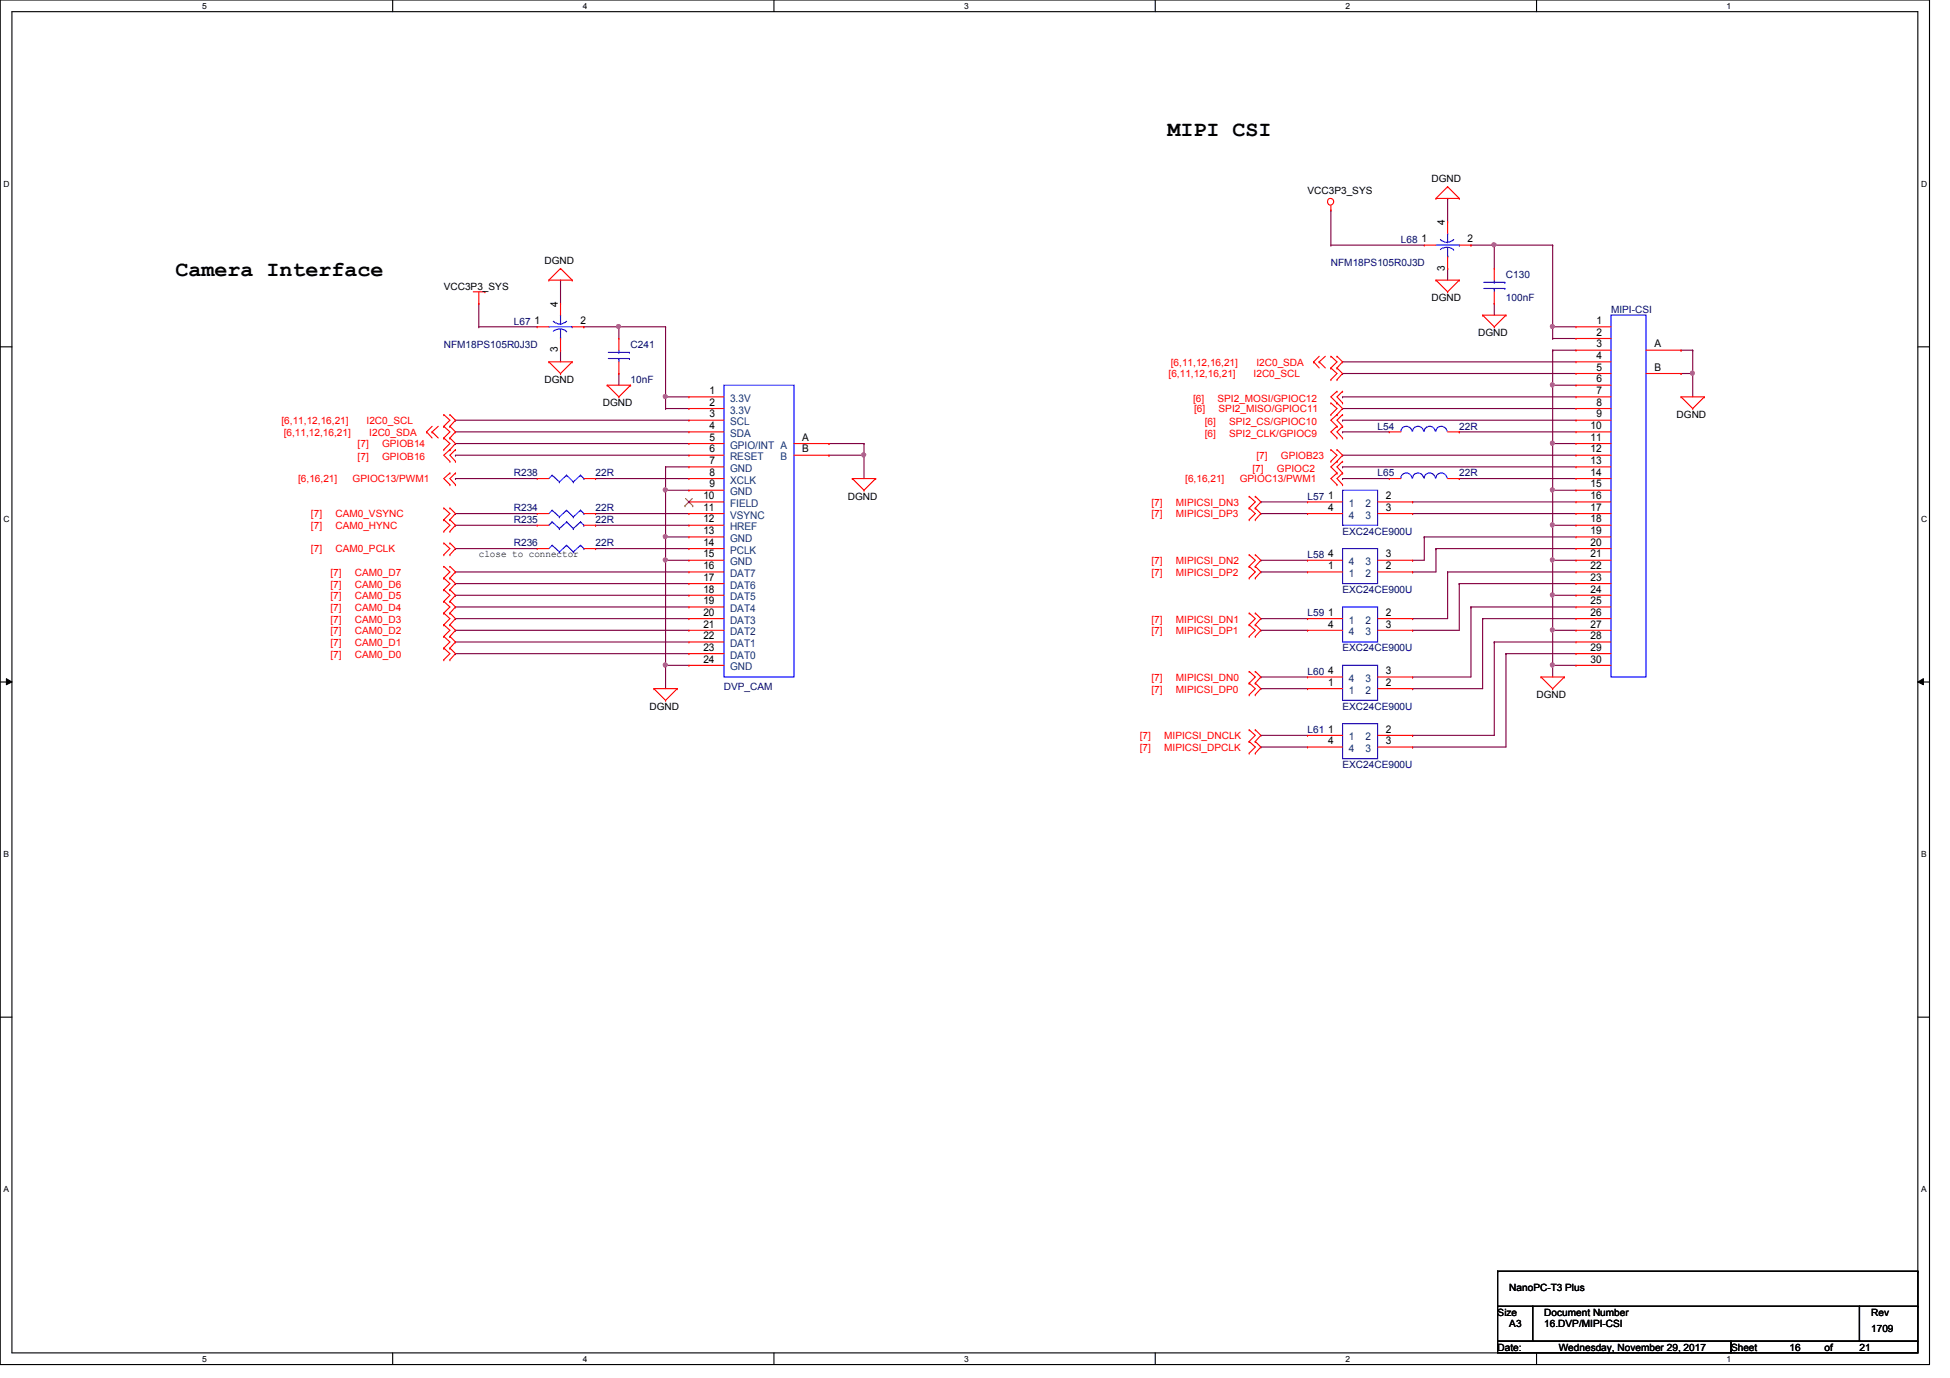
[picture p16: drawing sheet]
<svg xmlns="http://www.w3.org/2000/svg" width="297mm" height="210mm" viewBox="0 0 297 210" stroke-linecap="round" stroke-linejoin="round" font-family="sans-serif">
<defs><g id="words">
<g font-size="3.3">
<text x="177.8" y="20.7">MIPI CSI</text>
<text x="26.7" y="42">Camera Interface</text>
</g>
<g font-size="1.6">
<text x="220.1" y="34.3" transform="rotate(-90 220.1 34.3)">4</text>
<text x="216.5" y="36.9">1</text>
<text x="220.1" y="41.2" transform="rotate(-90 220.1 41.2)">3</text>
<text x="223.6" y="36.9">2</text>
<text x="85" y="46.7" transform="rotate(-90 85 46.7)">4</text>
<text x="81.4" y="49.4">1</text>
<text x="85" y="53.7" transform="rotate(-90 85 53.7)">3</text>
<text x="88.4" y="49.4">2</text>
<text x="243.2" y="49.4">1</text>
<text x="243.2" y="51.1">2</text>
<text x="243.2" y="52.9">3</text>
<text x="252" y="52.9">A</text>
<text x="243.2" y="54.7">4</text>
<text x="243.2" y="56.5">5</text>
<text x="243.2" y="58.3">6</text>
<text x="252" y="56.5">B</text>
<text x="108.1" y="60">1</text>
<text x="108.1" y="61.8">2</text>
<text x="108.1" y="63.6">3</text>
<text x="108.1" y="65.4">4</text>
<text x="242.3" y="65.4">10</text>
<text x="243.2" y="60">7</text>
<text x="243.2" y="61.8">8</text>
<text x="243.2" y="63.6">9</text>
<text x="108.1" y="67.1">5</text>
<text x="108.1" y="68.9">6</text>
<text x="108.1" y="70.7">7</text>
<text x="122.2" y="67.1">A</text>
<text x="122.2" y="68.9">B</text>
<text x="242.3" y="67.1">11</text>
<text x="242.3" y="68.9">12</text>
<text x="242.3" y="70.7">13</text>
<text x="107.1" y="76">10</text>
<text x="107.1" y="77.8">11</text>
<text x="108.1" y="72.5">8</text>
<text x="108.1" y="74.3">9</text>
<text x="202.3" y="76">1</text>
<text x="202.3" y="77.8">4</text>
<text x="211.1" y="76">2</text>
<text x="211.1" y="77.8">3</text>
<text x="242.3" y="72.5">14</text>
<text x="242.3" y="74.3">15</text>
<text x="242.3" y="76">16</text>
<text x="242.3" y="77.8">17</text>
<text x="107.1" y="79.6">12</text>
<text x="107.1" y="81.4">13</text>
<text x="107.1" y="83.1">14</text>
<text x="242.3" y="79.6">18</text>
<text x="242.3" y="81.4">19</text>
<text x="242.3" y="83.1">20</text>
<text x="107.1" y="84.9">15</text>
<text x="107.1" y="86.7">16</text>
<text x="107.1" y="88.5">17</text>
<text x="202.3" y="86.7">1</text>
<text x="202.3" y="84.9">4</text>
<text x="211.1" y="86.7">2</text>
<text x="211.1" y="84.9">3</text>
<text x="242.3" y="84.9">21</text>
<text x="242.3" y="86.7">22</text>
<text x="242.3" y="88.5">23</text>
<text x="107.1" y="90.3">18</text>
<text x="107.1" y="92">19</text>
<text x="107.1" y="93.8">20</text>
<text x="107.1" y="95.6">21</text>
<text x="202.3" y="93.8">1</text>
<text x="202.3" y="95.6">4</text>
<text x="211.1" y="93.8">2</text>
<text x="211.1" y="95.6">3</text>
<text x="242.3" y="90.3">24</text>
<text x="242.3" y="92">25</text>
<text x="242.3" y="93.8">26</text>
<text x="242.3" y="95.6">27</text>
<text x="107.1" y="97.4">22</text>
<text x="107.1" y="99.1">23</text>
<text x="107.1" y="100.9">24</text>
<text x="242.3" y="97.4">28</text>
<text x="242.3" y="99.1">29</text>
<text x="242.3" y="100.9">30</text>
<text x="202.3" y="104.5">1</text>
<text x="202.3" y="102.7">4</text>
<text x="211.1" y="104.5">2</text>
<text x="211.1" y="102.7">3</text>
<text x="202.3" y="111.6">1</text>
<text x="202.3" y="113.4">4</text>
<text x="211.1" y="111.6">2</text>
<text x="211.1" y="113.4">3</text>
</g>
<g font-size="1.6" fill="#004080">
<text x="111.2" y="61.2">3.3V</text>
<text x="111.2" y="63">3.3V</text>
<text x="111.2" y="64.8">SCL</text>
<text x="111.2" y="66.5">SDA</text>
<text x="111.2" y="68.3">GPIO/INT A</text>
<text x="111.2" y="70.1">RESET</text>
<text x="111.2" y="71.9">GND</text>
<text x="118.9" y="70.1">B</text>
<text x="111.2" y="73.7">XCLK</text>
<text x="111.2" y="75.4">GND</text>
<text x="111.2" y="77.2">FIELD</text>
<text x="205.4" y="77.2">1</text>
<text x="208" y="77.2">2</text>
<text x="111.2" y="79">VSYNC</text>
<text x="111.2" y="80.8">HREF</text>
<text x="111.2" y="82.6">GND</text>
<text x="205.4" y="79">4</text>
<text x="208" y="79">3</text>
<text x="111.2" y="84.3">PCLK</text>
<text x="111.2" y="86.1">GND</text>
<text x="111.2" y="87.9">DAT7</text>
<text x="111.2" y="89.7">DAT6</text>
<text x="205.4" y="87.9">1</text>
<text x="205.4" y="86.1">4</text>
<text x="208" y="87.9">2</text>
<text x="208" y="86.1">3</text>
<text x="111.2" y="91.4">DAT5</text>
<text x="111.2" y="93.2">DAT4</text>
<text x="111.2" y="95">DAT3</text>
<text x="205.4" y="95">1</text>
<text x="208" y="95">2</text>
<text x="111.2" y="96.8">DAT2</text>
<text x="111.2" y="98.6">DAT1</text>
<text x="111.2" y="100.3">DAT0</text>
<text x="205.4" y="96.8">4</text>
<text x="208" y="96.8">3</text>
<text x="111.2" y="102.1">GND</text>
<text x="205.4" y="105.7">1</text>
<text x="205.4" y="103.9">4</text>
<text x="208" y="105.7">2</text>
<text x="208" y="103.9">3</text>
<text x="205.4" y="112.8">1</text>
<text x="208" y="112.8">2</text>
<text x="205.4" y="114.6">4</text>
<text x="208" y="114.6">3</text>
</g>
<g font-size="1.5">
<text x="199.2" y="29.5">VCC3P3_SYS</text>
<text x="218.1" y="27.8">DGND</text>
<text x="82.9" y="40.2">DGND</text>
<text x="67.6" y="44.1">VCC3P3_SYS</text>
<text x="218.1" y="45.9">DGND</text>
<text x="225.2" y="51.2">DGND</text>
<text x="82.9" y="58.3">DGND</text>
<text x="91.8" y="61.9">DGND</text>
<text x="255.4" y="63.7">DGND</text>
<text x="129.2" y="76.1">DGND</text>
<text x="72.9" y="84.8">close to connector</text>
<text x="234.1" y="106.3">DGND</text>
<text x="98.9" y="108.1">DGND</text>
<text x="229.9" y="196.7">NanoPC-T3 Plus</text>
<text x="228.1" y="200.4">Size</text>
<text x="229.9" y="202.2">A3</text>
<text x="235.2" y="200.4">Document Number</text>
<text x="235.2" y="202.2">16.DVP/MIPI-CSI</text>
<text x="285" y="202.9">1709</text>
<text x="285" y="200.4">Rev</text>
<text x="228.1" y="205.7">Date:</text>
<text x="237.4" y="205.7">Wednesday, November 29, 2017</text>
<text x="263.7" y="205.7">Sheet</text>
<text x="272.6" y="205.7">16</text>
<text x="277.9" y="205.7">of</text>
<text x="283.2" y="205.7">21</text>
</g>
<g font-size="1.5" fill="#000080">
<text x="202.7" y="40.6">NFM18PS105R0J3D</text>
<text x="213.4" y="37">L68</text>
<text x="229.4" y="42.3">C130</text>
<text x="229.4" y="45.9">100nF</text>
<text x="245.4" y="47.7">MIPI-CSI</text>
<text x="67.6" y="53">NFM18PS105R0J3D</text>
<text x="78.3" y="49.4">L67</text>
<text x="96.1" y="53">C241</text>
<text x="96.1" y="58.3">10nF</text>
<text x="209.8" y="65.4">L54</text>
<text x="222.3" y="65.4">22R</text>
<text x="78.3" y="72.6">R238</text>
<text x="78.3" y="77.9">R234</text>
<text x="90.7" y="72.6">22R</text>
<text x="90.7" y="77.9">22R</text>
<text x="199.2" y="76.1">L57</text>
<text x="209.8" y="72.6">L65</text>
<text x="222.3" y="72.6">22R</text>
<text x="78.3" y="79.7">R235</text>
<text x="78.3" y="83.2">R236</text>
<text x="90.7" y="79.7">22R</text>
<text x="90.7" y="83.2">22R</text>
<text x="204.5" y="81.4">EXC24CE900U</text>
<text x="199.2" y="85">L58</text>
<text x="199.2" y="93.9">L59</text>
<text x="204.5" y="90.3">EXC24CE900U</text>
<text x="204.5" y="99.2">EXC24CE900U</text>
<text x="110.3" y="105.1">DVP_CAM</text>
<text x="199.2" y="102.8">L60</text>
<text x="199.2" y="111.7">L61</text>
<text x="204.5" y="108.1">EXC24CE900U</text>
<text x="204.5" y="117">EXC24CE900U</text>
</g>
<g font-size="1.5" fill="#f00">
<text x="178" y="57.5">[6,11,12,16,21]</text>
<text x="178.3" y="55.7">[6,11,12,16,21]</text>
<text x="191" y="57.5">I2C0_SCL</text>
<text x="191.4" y="55.7">I2C0_SDA</text>
<text x="42.9" y="64.6">[6,11,12,16,21]</text>
<text x="55.8" y="64.6">I2C0_SCL</text>
<text x="181.7" y="61.2">[6]</text>
<text x="181.9" y="62.8">[6]</text>
<text x="183.5" y="64.8">[6]</text>
<text x="185.5" y="61.2">SPI2_MOSI/GPIOC12</text>
<text x="185.6" y="62.8">SPI2_MISO/GPIOC11</text>
<text x="187.2" y="64.8">SPI2_CS/GPIOC10</text>
<text x="43.2" y="66.4">[6,11,12,16,21]</text>
<text x="54.5" y="68.2">[7]</text>
<text x="54.5" y="70.1">[7]</text>
<text x="56.3" y="66.4">I2C0_SDA</text>
<text x="58.2" y="68.2">GPIOB14</text>
<text x="58.2" y="70.1">GPIOB16</text>
<text x="183.5" y="66.5">[6]</text>
<text x="187.2" y="66.5">SPI2_CLK/GPIOC9</text>
<text x="190.8" y="71.9">[7]</text>
<text x="191.4" y="69.9">[7]</text>
<text x="194.5" y="71.9">GPIOC2</text>
<text x="195.1" y="69.9">GPIOB23</text>
<text x="45.4" y="73.5">[6,16,21]</text>
<text x="53.7" y="73.5">GPIOC13/PWM1</text>
<text x="175.4" y="77">[7]</text>
<text x="179.1" y="77">MIPICSI_DN3</text>
<text x="180.5" y="73.5">[6,16,21]</text>
<text x="188.8" y="73.5">GPIOC13/PWM1</text>
<text x="47.4" y="80.6">[7]</text>
<text x="47.4" y="78.8">[7]</text>
<text x="51.1" y="80.6">CAM0_HYNC</text>
<text x="51.1" y="78.8">CAM0_VSYNC</text>
<text x="175.4" y="78.8">[7]</text>
<text x="179.1" y="78.8">MIPICSI_DP3</text>
<text x="47.4" y="84.2">[7]</text>
<text x="50.3" y="89.5">[7]</text>
<text x="50.3" y="87.7">[7]</text>
<text x="51.1" y="84.2">CAM0_PCLK</text>
<text x="54.1" y="89.5">CAM0_D6</text>
<text x="54.1" y="87.7">CAM0_D7</text>
<text x="175.4" y="87.7">[7]</text>
<text x="175.4" y="85.9">[7]</text>
<text x="179.1" y="87.7">MIPICSI_DP2</text>
<text x="179.1" y="85.9">MIPICSI_DN2</text>
<text x="50.3" y="91.3">[7]</text>
<text x="50.3" y="94.8">[7]</text>
<text x="50.3" y="93">[7]</text>
<text x="54.1" y="91.3">CAM0_D5</text>
<text x="54.1" y="94.8">CAM0_D3</text>
<text x="54.1" y="93">CAM0_D4</text>
<text x="175.4" y="94.8">[7]</text>
<text x="179.1" y="94.8">MIPICSI_DN1</text>
<text x="50.3" y="100.2">[7]</text>
<text x="50.3" y="98.4">[7]</text>
<text x="50.3" y="96.6">[7]</text>
<text x="54.1" y="100.2">CAM0_D0</text>
<text x="54.1" y="98.4">CAM0_D1</text>
<text x="54.1" y="96.6">CAM0_D2</text>
<text x="175.4" y="96.6">[7]</text>
<text x="179.1" y="96.6">MIPICSI_DP1</text>
<text x="175.4" y="105.5">[7]</text>
<text x="175.4" y="103.7">[7]</text>
<text x="179.1" y="105.5">MIPICSI_DP0</text>
<text x="179.1" y="103.7">MIPICSI_DN0</text>
<text x="173.6" y="112.6">[7]</text>
<text x="177.3" y="112.6">MIPICSI_DNCLK</text>
<text x="173.6" y="114.4">[7]</text>
<text x="177.3" y="114.4">MIPICSI_DPCLK</text>
</g>
<g font-size="1.3">
<text x="30.8" y="1.4">5</text>
<text x="88.8" y="1.4">4</text>
<text x="146.9" y="1.4">3</text>
<text x="204.9" y="1.4">2</text>
<text x="263" y="1.4">1</text>
<text x=".5" y="28.4">D</text>
<text x="292.6" y="28.4">D</text>
<text x=".5" y="79.5">C</text>
<text x="292.6" y="79.5">C</text>
<text x=".5" y="130.6">B</text>
<text x="292.6" y="130.6">B</text>
<text x=".5" y="181.6">A</text>
<text x="292.6" y="181.6">A</text>
<text x="30.8" y="207.5">5</text>
<text x="88.8" y="207.5">4</text>
<text x="146.9" y="207.5">3</text>
<text x="204.9" y="207.5">2</text>
<text x="263" y="207.5">1</text>
</g>
</g></defs>
<path d="M0 0h293.9v207.9h-293.9zM1.8 1.8h290.3v204.3h-290.3z" fill="none" stroke="#000" stroke-width=".17"/>
<g fill="#fff">
<path d="M30.8 .3h.7v1.4h-.7z"/>
<path d="M30.8 206.3h.7v1.5h-.7z"/>
</g>
<path d="M59.8 0v1.8M59.8 206.1v1.8" fill="none" stroke="#000" stroke-width=".17"/>
<g fill="#fff">
<path d="M88.8 .3h.6v1.4h-.6z"/>
<path d="M88.8 206.3h.6v1.5h-.6z"/>
</g>
<path d="M117.9 0v1.8M117.9 206.1v1.8" fill="none" stroke="#000" stroke-width=".17"/>
<g fill="#fff">
<path d="M146.9 .3h.6v1.4h-.6z"/>
<path d="M146.9 206.3h.6v1.5h-.6z"/>
</g>
<path d="M176 0v1.8M176 206.1v1.8" fill="none" stroke="#000" stroke-width=".17"/>
<g fill="#fff">
<path d="M204.9 .3h.7v1.4h-.7z"/>
<path d="M204.9 206.3h.7v1.5h-.7z"/>
</g>
<path d="M234.1 0v1.8M234.1 206.1v1.8" fill="none" stroke="#000" stroke-width=".17"/>
<g fill="#fff">
<path d="M263 .3h.7v1.4h-.7z"/>
<path d="M263 206.3h.7v1.5h-.7z"/>
<path d="M.5 27.3h1v1.4h-1z"/>
<path d="M292.6 27.3h1v1.4h-1z"/>
<path d="M.5 78.3h1v1.5h-1z"/>
<path d="M292.6 78.3h1v1.5h-1z"/>
</g>
<path d="M0 52.8h1.8M292.1 52.8h1.8" fill="none" stroke="#000" stroke-width=".17"/>
<g fill="#fff">
<path d="M.5 129.4h.9v1.4h-.9z"/>
<path d="M292.6 129.4h.9v1.4h-.9z"/>
</g>
<path d="M0 103.9h1.8M292.1 103.9h1.8" fill="none" stroke="#000" stroke-width=".17"/>
<path d="M1 103.4l.8 .5-.8 .4zM292.1 103.9l.9-.5v.9z" fill="#000"/>
<path d="M1 103.4l.8 .5-.8 .4zM292.1 103.9l.9-.5v.9z" fill="none" stroke="#000" stroke-width=".15"/>
<g fill="#fff">
<path d="M.5 180.4h.8v1.5h-.8z"/>
<path d="M292.6 180.4h.8v1.5h-.8z"/>
</g>
<path d="M0 154.9h1.8M292.1 154.9h1.8" fill="none" stroke="#000" stroke-width=".17"/>
<path d="M236.5 74.7h.1M236.5 74.7h3.6M236.5 74.7v5.3" fill="none" stroke="#800040" stroke-width=".17"/>
<circle cx="236.5" cy="74.6" r=".31" fill="#f0f"/>
<circle cx="236.5" cy="74.6" r=".31" fill="none" stroke="#f0f" stroke-width=".17"/>
<path d="M236.5 67.6h.1M236.5 67.6v7.1" fill="none" stroke="#800040" stroke-width=".17"/>
<circle cx="236.5" cy="67.5" r=".31" fill="#f0f"/>
<circle cx="236.5" cy="67.5" r=".31" fill="none" stroke="#f0f" stroke-width=".17"/>
<path d="M236.5 58.7h.1M236.5 58.7h3.6M236.5 58.7v8.9M256.1 53.3h.1M256.1 53.3h1.7M257.8 53.3h.1M257.8 53.3v3.6M236.5 67.6h.1M236.5 67.6h3.6" fill="none" stroke="#800040" stroke-width=".17"/>
<circle cx="257.8" cy="56.8" r=".31" fill="#f0f"/>
<circle cx="257.8" cy="56.8" r=".31" fill="none" stroke="#f0f" stroke-width=".17"/>
<g fill="none" stroke="#800040" stroke-width=".17">
<path d="M236.5 51.6h.1M236.5 49.8h.1M236.5 49.8v1.8M236.5 51.6h3.6M236.5 49.8h3.6M256.1 56.9h.1M256.1 56.9h1.7M215.2 78.2h.1M215.2 76.5h.1M215.2 78.2h24.9M215.2 76.5h24.9M217 81.8h.1"/>
<path d="M217 81.8h23.1M218.7 83.6h.1M218.7 83.6h21.4M224.1 92.5h.1M224.1 92.5h16M225.8 94.2h.1M225.8 94.2h14.3M236.5 101.3h.1M236.5 101.3v1.8"/>
</g>
<circle cx="236.5" cy="49.7" r=".31" fill="#f0f"/>
<circle cx="236.5" cy="49.7" r=".31" fill="none" stroke="#f0f" stroke-width=".17"/>
<path d="M236.5 101.3h.1M236.5 101.3h3.6" fill="none" stroke="#800040" stroke-width=".17"/>
<circle cx="236.5" cy="101.3" r=".31" fill="#f0f"/>
<circle cx="236.5" cy="101.3" r=".31" fill="none" stroke="#f0f" stroke-width=".17"/>
<path d="M236.5 96h.1M236.5 90.7h.1M236.5 96h3.6M236.5 90.7v10.6M236.5 90.7h3.6" fill="none" stroke="#800040" stroke-width=".17"/>
<circle cx="236.5" cy="96" r=".31" fill="#f0f"/>
<circle cx="236.5" cy="96" r=".31" fill="none" stroke="#f0f" stroke-width=".17"/>
<circle cx="236.5" cy="90.6" r=".31" fill="#f0f"/>
<circle cx="236.5" cy="90.6" r=".31" fill="none" stroke="#f0f" stroke-width=".17"/>
<path d="M236.5 85.3h.1M236.5 80h.1M236.5 85.3h3.6M236.5 80v10.7M236.5 80h3.6" fill="none" stroke="#800040" stroke-width=".17"/>
<circle cx="236.5" cy="85.3" r=".31" fill="#f0f"/>
<circle cx="236.5" cy="85.3" r=".31" fill="none" stroke="#f0f" stroke-width=".17"/>
<circle cx="236.5" cy="80" r=".31" fill="#f0f"/>
<circle cx="236.5" cy="80" r=".31" fill="none" stroke="#f0f" stroke-width=".17"/>
<path d="M236.5 53.3h.1M236.5 53.3v5.4" fill="none" stroke="#800040" stroke-width=".17"/>
<circle cx="236.5" cy="58.6" r=".31" fill="#f0f"/>
<circle cx="236.5" cy="58.6" r=".31" fill="none" stroke="#f0f" stroke-width=".17"/>
<g fill="none" stroke="#800040" stroke-width=".17">
<path d="M202.7 32h.1M202.7 32v5.3M227.6 37.3h.1M227.6 37.3h8.9M204.5 55.1h.1M204.5 56.9h.1M204.5 55.1h35.6M204.5 56.9h35.6M236.5 53.3h.1M236.5 53.3h3.6M257.8 56.9h.1M257.8 56.9v3.6"/>
<path d="M204.5 62.2h.1M204.5 64h.1M204.5 60.5h.1M204.5 71.1h.1M204.5 62.2h35.6M204.5 64h35.6M204.5 60.5h35.6M204.5 71.1h35.6M222.3 65.8h.1M222.3 65.8h17.8M227.6 97.8h.1M227.6 97.8h12.5"/>
<path d="M229.4 99.6h.1M229.4 99.6h10.7"/>
</g>
<circle cx="227.6" cy="37.3" r=".31" fill="#f0f"/>
<circle cx="227.6" cy="37.3" r=".31" fill="none" stroke="#f0f" stroke-width=".17"/>
<g fill="none" stroke="#800040" stroke-width=".17">
<path d="M202.7 37.3h.1M202.7 37.3h14.3M220.5 30.2h.1M220.5 30.2v3.6M224.1 37.3h.1M224.1 37.3h3.5M227.6 37.3h.1M227.6 37.3v3.6M236.5 37.3h.1M236.5 37.3v12.5M72.9 49.8h.1M72.9 46.2h.1"/>
<path d="M72.9 49.8h8.9M72.9 46.2v3.6M94.3 49.8h.1M94.3 49.8h7.1M220.5 40.9h.1M220.5 40.9v1.8M227.6 46.2h.1M227.6 46.2v1.8M192.1 76.5h.1M192.1 78.2h.1M192.1 76.5h7.1M192.1 78.2h7.1"/>
<path d="M204.5 65.8h.1M204.5 72.9h.1M204.5 65.8h7.1M204.5 72.9h7.1M222.3 72.9h.1M222.3 72.9h17.8M192.1 87.1h.1M192.1 85.3h.1M192.1 94.2h.1M192.1 96h.1M192.1 87.1h7.1M192.1 85.3h7.1"/>
<path d="M192.1 94.2h7.1M192.1 96h7.1M215.2 85.3h.1M215.2 87.1h.1M215.2 94.2h.1M215.2 96h.1M217 81.8h.1M217 81.8v3.5h-1.8M218.7 83.6h.1M218.7 83.6v3.5h-3.5M220.5 87.1h.1M220.5 87.1h19.6"/>
<path d="M220.5 87.1v7.1h-5.3M222.3 88.9h.1M222.3 88.9v7.1h-7.1M222.3 88.9h17.8M224.1 92.5h.1M224.1 92.5v10.6h-8.9M225.8 94.2h.1M225.8 94.2v10.7h-10.6M227.6 97.8h.1M227.6 97.8v14.2h-12.4M229.4 99.6h.1M229.4 99.6v14.2h-14.2"/>
<path d="M192.1 104.9h.1M192.1 103.1h.1M192.1 113.8h.1M192.1 112h.1M192.1 104.9h7.1M192.1 103.1h7.1M192.1 113.8h7.1M192.1 112h7.1M215.2 103.1h.1M215.2 104.9h.1M215.2 112h.1M215.2 113.8h.1"/>
</g>
<circle cx="94.2" cy="49.7" r=".31" fill="#f0f"/>
<circle cx="94.2" cy="49.7" r=".31" fill="none" stroke="#f0f" stroke-width=".17"/>
<g fill="none" stroke="#800040" stroke-width=".17">
<path d="M85.4 53.3h.1M85.4 42.7h.1M85.4 42.7v3.5M85.4 53.3v1.8M88.9 49.8h.1M88.9 49.8h5.4M94.3 56.9h.1M94.3 49.8h.1M94.3 49.8v1.8M94.3 56.9v1.8M101.4 49.8h.1M101.4 49.8v10.7"/>
<path d="M69.4 72.9h.1M69.4 67.6h.1M69.4 69.3h.1M69.4 72.9h12.4M69.4 67.6h35.5M69.4 69.3h35.5M90.7 72.9h.1M90.7 78.2h.1M90.7 72.9h14.2M90.7 78.2h14.2M101.4 71.1h.1M101.4 71.1v3.6"/>
<path d="M69.4 96h.1M69.4 94.2h.1M69.4 92.5h.1M69.4 90.7h.1M69.4 88.9h.1M69.4 87.1h.1M69.4 96h35.5M69.4 94.2h35.5M69.4 92.5h35.5M69.4 90.7h35.5M69.4 88.9h35.5M69.4 87.1h35.5"/>
<path d="M90.7 83.6h.1M90.7 80h.1M90.7 83.6h14.2M90.7 80h14.2M101.4 81.8h.1M101.4 81.8h3.5"/>
</g>
<circle cx="101.3" cy="74.6" r=".31" fill="#f0f"/>
<circle cx="101.3" cy="74.6" r=".31" fill="none" stroke="#f0f" stroke-width=".17"/>
<path d="M126.3 69.3h.1M126.3 69.3h5.3M69.4 99.6h.1M69.4 97.8h.1M69.4 99.6h35.5M69.4 97.8h35.5" fill="none" stroke="#800040" stroke-width=".17"/>
<circle cx="131.6" cy="69.3" r=".31" fill="#f0f"/>
<circle cx="131.6" cy="69.3" r=".31" fill="none" stroke="#f0f" stroke-width=".17"/>
<path d="M126.3 67.6h.1M126.3 67.6h5.3M131.6 69.3h.1M131.6 69.3v3.6M101.4 85.3h.1M101.4 85.3v16" fill="none" stroke="#800040" stroke-width=".17"/>
<circle cx="101.3" cy="101.3" r=".31" fill="#f0f"/>
<circle cx="101.3" cy="101.3" r=".31" fill="none" stroke="#f0f" stroke-width=".17"/>
<path d="M101.4 71.1h.1M101.4 71.1h3.5M101.4 81.8h.1M101.4 81.8v3.5" fill="none" stroke="#800040" stroke-width=".17"/>
<circle cx="101.3" cy="85.3" r=".31" fill="#f0f"/>
<circle cx="101.3" cy="85.3" r=".31" fill="none" stroke="#f0f" stroke-width=".17"/>
<circle cx="101.3" cy="81.7" r=".31" fill="#f0f"/>
<circle cx="101.3" cy="81.7" r=".31" fill="none" stroke="#f0f" stroke-width=".17"/>
<path d="M101.4 74.7h.1M101.4 60.5h.1M101.4 74.7h3.5M101.4 60.5v1.7M101.4 85.3h.1M101.4 85.3h3.5M101.4 101.3h.1M101.4 101.3v3.6M101.4 101.3h3.5" fill="none" stroke="#800040" stroke-width=".17"/>
<circle cx="101.3" cy="60.4" r=".31" fill="#f0f"/>
<circle cx="101.3" cy="60.4" r=".31" fill="none" stroke="#f0f" stroke-width=".17"/>
<g fill="none" stroke="#800040" stroke-width=".17">
<path d="M69.4 65.8h.1M69.4 64h.1M69.4 78.2h.1M69.4 65.8h35.5M69.4 64h35.5M69.4 78.2h12.4M101.4 62.2h.1M101.4 60.5h.1M101.4 74.7h.1M101.4 62.2h3.5M101.4 60.5h3.5M101.4 74.7v7.1"/>
<path d="M131.6 67.6h.1M131.6 67.6v1.7M204.5 69.3h.1M204.5 69.3h35.6M69.4 80h.1M69.4 83.6h.1M69.4 80h12.4M69.4 83.6h12.4"/>
</g>
<g fill="none" stroke="#f00" stroke-width=".17">
<path d="M202.7 32h.1M202.7 31.3v.7M217 37.3h.1M217 37.3h1.7M218.7 30.2h.1M218.7 30.2h3.6M220.5 28.4h.1M220.5 33.8h.1M220.5 28.4l1.8 1.8M220.5 28.4l-1.8 1.8M220.5 33.8v1.8M220.5 39.1v1.8"/>
<path d="M222.3 30.2h.1M222.3 37.3h1.8M224.1 37.3h.1M72.1 44.4h1.8M72.9 46.2h.1M72.9 44.4v1.8M73.9 44.4h.1M81.8 49.8h.1M81.8 49.8h1.8M83.6 55.1h.1M83.6 42.7h.1M83.6 42.7h3.6"/>
<path d="M83.6 55.1h3.6M83.6 55.1l1.8 1.8M85.4 56.9h.1M85.4 40.9h.1M85.4 53.3h.1M85.4 46.2h.1M85.4 40.9l-1.8 1.8M85.4 40.9l1.8 1.8M85.4 46.2v1.8M85.4 51.6v1.7M87.2 55.1h.1M87.2 42.7h.1"/>
<path d="M87.2 55.1l-1.8 1.8M87.2 49.8h1.7M88.9 49.8h.1M92.5 58.7h.1M92.5 58.7h3.6M92.5 58.7l1.8 1.8M94.3 51.6h.1M94.3 56.9h.1M94.3 51.6v1.7M94.3 55.1v1.8M96.1 58.7h.1M96.1 58.7l-1.8 1.8"/>
<path d="M200.1 55.1h.1M200.1 55.1l.9 .9M201 55.1h.1M201 55.1l.9 .9M201 54.3l-.9 .8M201.9 54.3l-.9 .8M202.7 57.8h.1M202.7 56h.1M202.7 54.3h.1M202.7 56l1 .9-1 .9M202.7 54.3l1 .8-1 .9M203.7 59.6h.1"/>
<path d="M203.7 56h.1M203.7 57.8h.1M203.7 54.3h.1M203.7 59.6l-1 .9 1.8 1.7-.8 1M203.7 56l.8 .9-.8 .9M203.7 54.3l.8 .8-.8 .9M204.5 59.6h.1M204.5 59.6l-.8 .9 .8 .9M218.7 42.7h.1M218.7 42.7h3.6M218.7 42.7l1.8 1.7M220.5 44.4h.1"/>
<path d="M220.5 40.9h.1M222.3 42.7h.1M222.3 42.7l-1.8 1.7M225.8 48h.1M225.8 48h3.6M225.8 48l1.8 1.8M227.6 49.8h.1M227.6 40.9h.1M227.6 46.2h.1M227.6 40.9v1.8M227.6 44.4v1.8M229.4 48h.1"/>
<path d="M229.4 48l-1.8 1.8M240.1 49.8h.1M240.1 51.6h.1M240.1 53.3h.1M240.1 55.1h.1M240.1 56.9h.1M240.1 58.7h.1M240.1 58.7h5.3M240.1 55.1h5.3M240.1 49.8h5.3M240.1 51.6h5.3M240.1 53.3h5.3"/>
<path d="M240.1 56.9h5.3M250.7 53.3h5.4M250.7 56.9h5.4M256.1 53.3h.1M256.1 56.9h.1M65 65.8h.1M65 65.8l.8 .9M65.8 65.8h.1M65.8 65.8l1 .9M65.8 64.9l-.8 .9M66.8 64.9l-1 .9M67.6 79.2h.1"/>
<path d="M67.6 77.4h.1M67.6 64.9h.1M67.6 63.2h.1M67.6 66.7h.1M67.6 68.5h.1M67.6 79.2l.9 .8-.9 .9M67.6 77.4l.9 .8-.9 1M67.6 63.2l.9 .8-.9 .9M67.6 64.9l.9 .9-.9 .9M67.6 66.7l.9 .9-.9 .9M68.5 72.1h.1M68.5 73.8h.1"/>
<path d="M68.5 79.2h.1M68.5 77.4h.1M68.5 63.2h.1M68.5 64.9h.1M68.5 66.7h.1M68.5 68.5h.1M68.5 70.3h.1M68.5 72.1l-.9 .8 .9 .9M68.5 79.2l.9 .8-.9 .9M68.5 77.4l.9 .8-.9 1M68.5 63.2l.9 .8-.9 .9M68.5 64.9l.9 .9-.9 .9"/>
<path d="M68.5 66.7l.9 .9-.9 .9M68.5 68.5l-.9 .8 .9 1M69.4 72.1h.1M69.4 73.8h.1M69.4 68.5h.1M69.4 70.3h.1M69.4 72.1l-.9 .8 .9 .9M69.4 68.5l-.9 .8 .9 1M81.8 72.9h.1M81.8 78.2h.1M81.8 72.9h1.8M81.8 78.2h1.8"/>
<path d="M88.9 72.9h1.8M88.9 78.2h1.8M90.7 72.9h.1M90.7 78.2h.1M94.3 60.5h.1M104.9 60.5h.1M104.9 62.2h.1M104.9 64h.1M104.9 65.8h.1M104.9 67.6h.1M104.9 69.3h.1M104.9 71.1h.1"/>
<path d="M104.9 72.9h.1M104.9 74.7h.1M104.9 76.5h.1M104.9 78.2h.1M104.9 60.5h5.4M104.9 72.9h5.4M104.9 62.2h5.4M104.9 64h5.4M104.9 65.8h5.4M104.9 67.6h5.4M104.9 69.3h5.4M104.9 71.1h5.4"/>
<path d="M104.9 74.7h5.4M104.9 76.5h5.4M104.9 78.2h5.4M120.9 67.6h5.4M120.9 69.3h5.4M126.3 67.6h.1M126.3 69.3h.1M129.8 72.9h.1M129.8 72.9h3.6M129.8 72.9l1.8 1.8M131.6 74.7h.1M133.4 72.9h.1"/>
<path d="M133.4 72.9l-1.8 1.8M190.3 77.4h.1M190.3 75.6h.1M190.3 79.2h.1M190.3 77.4l.9 .8-.9 1M190.3 75.6l.9 .9-.9 .9M191.2 75.6h.1M191.2 77.4h.1M191.2 79.2h.1M191.2 75.6l.9 .9-.9 .9M191.2 77.4l.9 .8-.9 1M199.2 76.5h.1"/>
<path d="M199.2 78.2h.1M199.2 76.5h5.3M199.2 78.2h5.3M202.7 63.2h.1M202.7 61.4h.1M202.7 70.3h.1M202.7 68.5h.1M202.7 61.4l1 .8-1 1M202.7 68.5l1 .8-1 1M203.7 70.3h.1M203.7 72.1h.1M203.7 64.9h.1"/>
<path d="M203.7 66.7h.1M203.7 63.2h.1M203.7 61.4h.1M203.7 73.8h.1M203.7 68.5h.1M203.7 70.3l-1 .8 1 1M203.7 64.9l-1 .9 1 .9M203.7 63.2l-1 .8 1 .9M203.7 72.1l-1 .8 1 .9M203.7 68.5l.8 .8-.8 1M204.5 70.3h.1M204.5 72.1h.1"/>
<path d="M204.5 64.9h.1M204.5 66.7h.1M204.5 63.2h.1M204.5 61.4h.1M204.5 73.8h.1M204.5 70.3l-.8 .8 .8 1M204.5 64.9l-.8 .9 .8 .9M204.5 63.2l-.8 .8 .8 .9M204.5 72.1l-.8 .8 .8 .9M209.8 76.5h5.4M209.8 78.2h5.4M211.6 72.9h.1"/>
<path d="M211.6 65.8h.1M211.6 72.9h1.8M211.6 65.8h1.8M215.2 76.5h.1M215.2 78.2h.1M220.5 72.9h1.8M220.5 65.8h1.8M222.3 72.9h.1M222.3 65.8h.1M240.1 60.5h.1M240.1 62.2h.1M240.1 64h.1"/>
<path d="M240.1 65.8h.1M240.1 67.6h.1M240.1 69.3h.1M240.1 71.1h.1M240.1 72.9h.1M240.1 74.7h.1M240.1 76.5h.1M240.1 78.2h.1M240.1 60.5h5.3M240.1 72.9h5.3M240.1 62.2h5.3M240.1 64h5.3"/>
<path d="M240.1 65.8h5.3M240.1 67.6h5.3M240.1 69.3h5.3M240.1 71.1h5.3M240.1 74.7h5.3M240.1 76.5h5.3M240.1 78.2h5.3M256.1 60.5h.1M256.1 60.5h3.5M256.1 60.5l1.7 1.7M257.8 62.2h.1M259.6 60.5h.1"/>
<path d="M259.6 60.5l-1.8 1.7M67.6 91.6h.1M67.6 89.8h.1M67.6 98.7h.1M67.6 96.9h.1M67.6 95.2h.1M67.6 80.9h.1M67.6 93.4h.1M67.6 84.5h.1M67.6 82.7h.1M67.6 88.1h.1M67.6 86.3h.1"/>
<path d="M67.6 89.8l.9 .9-.9 .9M67.6 98.7l.9 .9-.9 .9M67.6 96.9l.9 .9-.9 .9M67.6 95.2l.9 .8-.9 .9M67.6 93.4l.9 .8-.9 1M67.6 91.6l.9 .9-.9 .9M67.6 82.7l.9 .9-.9 .9M67.6 88.1l.9 .8-.9 .9M67.6 86.3l.9 .8-.9 1M68.5 89.8h.1M68.5 91.6h.1M68.5 98.7h.1"/>
<path d="M68.5 96.9h.1M68.5 95.2h.1M68.5 80.9h.1M68.5 93.4h.1M68.5 82.7h.1M68.5 84.5h.1M68.5 88.1h.1M68.5 86.3h.1M68.5 89.8l.9 .9-.9 .9M68.5 98.7l.9 .9-.9 .9M68.5 96.9l.9 .9-.9 .9M68.5 95.2l.9 .8-.9 .9"/>
<path d="M68.5 93.4l.9 .8-.9 1M68.5 91.6l.9 .9-.9 .9M68.5 82.7l.9 .9-.9 .9M68.5 88.1l.9 .8-.9 .9M68.5 86.3l.9 .8-.9 1M81.8 80h.1M81.8 83.6h.1M81.8 80h1.8M81.8 83.6h1.8M88.9 80h1.8M88.9 83.6h1.8M90.7 80h.1"/>
<path d="M90.7 83.6h.1M104.9 80h.1M104.9 81.8h.1M104.9 83.6h.1M104.9 85.3h.1M104.9 87.1h.1M104.9 88.9h.1M104.9 90.7h.1M104.9 92.5h.1M104.9 94.2h.1M104.9 96h.1M104.9 97.8h.1"/>
<path d="M104.9 99.6h.1M104.9 87.1h5.4M104.9 85.3h5.4M104.9 94.2h5.4M104.9 96h5.4M104.9 80h5.4M104.9 81.8h5.4M104.9 83.6h5.4M104.9 88.9h5.4M104.9 90.7h5.4M104.9 92.5h5.4M104.9 97.8h5.4"/>
<path d="M104.9 99.6h5.4M190.3 96.9h.1M190.3 95.2h.1M190.3 93.4h.1M190.3 88.1h.1M190.3 86.3h.1M190.3 84.5h.1M190.3 95.2l.9 .8-.9 .9M190.3 93.4l.9 .8-.9 1M190.3 86.3l.9 .8-.9 1M190.3 84.5l.9 .8-.9 1M191.2 95.2h.1"/>
<path d="M191.2 96.9h.1M191.2 93.4h.1M191.2 86.3h.1M191.2 88.1h.1M191.2 84.5h.1M191.2 95.2l.9 .8-.9 .9M191.2 93.4l.9 .8-.9 1M191.2 86.3l.9 .8-.9 1M191.2 84.5l.9 .8-.9 1M199.2 87.1h.1M199.2 85.3h.1M199.2 94.2h.1"/>
<path d="M199.2 96h.1M199.2 87.1h5.3M199.2 85.3h5.3M199.2 94.2h5.3M199.2 96h5.3M209.8 87.1h5.4M209.8 85.3h5.4M209.8 94.2h5.4M209.8 96h5.4M215.2 87.1h.1M215.2 85.3h.1M215.2 94.2h.1"/>
<path d="M215.2 96h.1M240.1 80h.1M240.1 81.8h.1M240.1 83.6h.1M240.1 85.3h.1M240.1 87.1h.1M240.1 88.9h.1M240.1 90.7h.1M240.1 92.5h.1M240.1 94.2h.1M240.1 96h.1M240.1 97.8h.1"/>
<path d="M240.1 99.6h.1M240.1 87.1h5.3M240.1 85.3h5.3M240.1 94.2h5.3M240.1 96h5.3M240.1 80h5.3M240.1 81.8h5.3M240.1 83.6h5.3M240.1 88.9h5.3M240.1 90.7h5.3M240.1 92.5h5.3M240.1 97.8h5.3"/>
<path d="M240.1 99.6h5.3M67.6 100.5h.1M68.5 100.5h.1M99.6 104.9h.1M99.6 104.9h3.6M99.6 104.9l1.8 1.8M101.4 106.7h.1M103.2 104.9h.1M103.2 104.9l-1.8 1.8M104.9 101.3h.1M104.9 101.3h5.4M190.3 114.7h.1"/>
<path d="M190.3 112.9h.1M190.3 111.2h.1M190.3 105.8h.1M190.3 104.1h.1M190.3 102.3h.1M190.3 112.9l.9 .9-.9 .9M190.3 111.2l.9 .8-.9 .9M190.3 104.1l.9 .8-.9 .9M190.3 102.3l.9 .8-.9 1M191.2 112.9h.1M191.2 114.7h.1M191.2 111.2h.1"/>
<path d="M191.2 104.1h.1M191.2 105.8h.1M191.2 102.3h.1M191.2 112.9l.9 .9-.9 .9M191.2 111.2l.9 .8-.9 .9M191.2 104.1l.9 .8-.9 .9M191.2 102.3l.9 .8-.9 1M199.2 104.9h.1M199.2 103.1h.1M199.2 112h.1M199.2 113.8h.1M199.2 103.1h5.3"/>
<path d="M199.2 104.9h5.3M199.2 112h5.3M199.2 113.8h5.3M209.8 103.1h5.4M209.8 104.9h5.4M209.8 112h5.4M209.8 113.8h5.4M215.2 104.9h.1M215.2 103.1h.1M215.2 112h.1M215.2 113.8h.1M234.7 103.1h.1"/>
<path d="M234.7 103.1h3.6M234.7 103.1l1.8 1.8M236.5 104.9h.1M238.3 103.1h.1M238.3 103.1l-1.8 1.8M240.1 101.3h.1M240.1 101.3h5.3"/>
<circle cx="202.7" cy="30.7" r=".5"/>
</g>
<path d="M228.1 199h5.4v5.3h-5.4zM228.1 193.6h.1M228.1 193.6v5.4M228.1 193.6h64M233.5 199h49.7v5.3h-49.7zM283.2 199h8.9v5.3h-8.9zM292.1 193.6h.1M292.1 199h.1M292.1 193.6v5.4M228.1 204.3h35.6v1.8h-35.6zM263.7 204.3h28.4v1.8h-28.4z" fill="none" stroke="#000" stroke-width=".17"/>
<g fill="none" stroke="#00f" stroke-width=".17">
<path d="M218.7 37.3h3.6M219.4 36.5a1.43 1.43 0 0 0 2 0M219.4 38a1.55 1.55 0 0 1 2 .1M220.5 38.9h.1M220.5 39.1h.1M220.5 35.6h.1M220.5 35.6v1.4M220.5 37.7v1.4M222.3 37.3h.1M83.6 49.8h3.6M84.3 48.9a1.43 1.43 0 0 0 2 0M84.3 50.5a1.55 1.55 0 0 1 2 0"/>
<path d="M85.4 51.4h.1M85.4 51.6h.1M85.4 48h.1M85.4 48v1.4M85.4 50.1v1.5M87.2 49.8h.1M92.7 54.6h3.2M92.7 53.7h3.2M94.3 53.7h.1M94.3 54.6h.1M94.3 53.3v.4M94.3 54.6v.5"/>
<path d="M95.9 54.6h.1M95.9 53.7h.1M110.3 58.7h10.6v44.4h-10.6zM226 43.9h3.2M226 43h3.2M227.6 43h.1M227.6 43.9h.1M227.6 42.7v.3M227.6 43.9v.5M229.2 43.9h.1M229.2 43h.1M245.4 48h5.3v55.1h-5.3z"/>
<path d="M84.1 72.4h.1M84.1 77.7h.1M84.1 79.5h.1M84.1 72.4l-.5 .5M84.1 72.4l1.1 1M84.1 77.7l-.5 .5M84.1 77.7l1.1 1M84.1 79.5l-.5 .5M84.1 79.5l1.1 1M85.2 73.4h.1M85.2 78.7h.1M86.3 72.4h.1"/>
<path d="M86.3 77.7h.1M86.3 79.5h.1M86.3 72.4l-1.1 1M86.3 72.4l1 1M86.3 77.7l-1.1 1M86.3 77.7l1 1M86.3 79.5l-1.1 1M86.3 79.5l1 1M87.3 73.4h.1M87.3 78.7h.1M88.4 72.4h.1M88.4 77.7h.1"/>
<path d="M88.4 79.5h.1M88.4 72.4l-1.1 1M88.4 72.4l.5 .5M88.4 77.7l-1.1 1M88.4 77.7l.5 .5M88.4 79.5l-1.1 1M88.4 79.5l.5 .5M88.9 72.9h.1M88.9 78.2h.1M204.5 74.7h5.3v5.3h-5.3zM213.4 72.8a.85 .85 0 0 1 .8-.7 .85 .85 0 0 1 .9 .7M213.4 65.7a.85 .85 0 0 1 .8-.8 .85 .85 0 0 1 .9 .8"/>
<path d="M215.2 72.8a.85 .85 0 0 1 .8-.7 .85 .85 0 0 1 .9 .7M215.2 65.7a.85 .85 0 0 1 .8-.8 .85 .85 0 0 1 .9 .8M217 72.8a.85 .85 0 0 1 .8-.7 .85 .85 0 0 1 .8 .7M217 65.7a.85 .85 0 0 1 .8-.8 .85 .85 0 0 1 .8 .8M218.7 72.8a.85 .85 0 0 1 .9-.7 .85 .85 0 0 1 .8 .7M218.7 65.7a.85 .85 0 0 1 .9-.8 .85 .85 0 0 1 .8 .8M84.1 83.1h.1M84.1 83.1l-.5 .5M84.1 83.1l1.1 1M85.2 80.5h.1M85.2 84.1h.1M86.3 83.1h.1"/>
<path d="M86.3 83.1l-1.1 1M86.3 83.1l1 1M87.3 80.5h.1M87.3 84.1h.1M88.4 83.1h.1M88.4 83.1l-1.1 1M88.4 83.1l.5 .5M88.9 80h.1M88.9 83.6h.1M204.5 83.6h5.3v5.3h-5.3zM204.5 92.5h5.3v5.3h-5.3zM204.5 101.3h5.3v5.4h-5.3z"/>
<path d="M204.5 110.2h5.3v5.4h-5.3z"/>
</g>
<path d="M104.3 77h.1M104.4 75.9l1.1 1.1M105.4 75.9l-1.1 1.1M105.5 77h.1" fill="none" stroke="#804000" stroke-width=".15"/>
<circle cx="236.5" cy="74.6" r=".31" fill="#f0f"/>
<circle cx="236.5" cy="74.6" r=".31" fill="none" stroke="#f0f" stroke-width=".17"/>
<circle cx="236.5" cy="67.5" r=".31" fill="#f0f"/>
<circle cx="236.5" cy="67.5" r=".31" fill="none" stroke="#f0f" stroke-width=".17"/>
<circle cx="257.8" cy="56.8" r=".31" fill="#f0f"/>
<circle cx="257.8" cy="56.8" r=".31" fill="none" stroke="#f0f" stroke-width=".17"/>
<circle cx="236.5" cy="49.7" r=".31" fill="#f0f"/>
<circle cx="236.5" cy="49.7" r=".31" fill="none" stroke="#f0f" stroke-width=".17"/>
<circle cx="236.5" cy="101.3" r=".31" fill="#f0f"/>
<circle cx="236.5" cy="101.3" r=".31" fill="none" stroke="#f0f" stroke-width=".17"/>
<circle cx="236.5" cy="96" r=".31" fill="#f0f"/>
<circle cx="236.5" cy="96" r=".31" fill="none" stroke="#f0f" stroke-width=".17"/>
<circle cx="236.5" cy="90.6" r=".31" fill="#f0f"/>
<circle cx="236.5" cy="90.6" r=".31" fill="none" stroke="#f0f" stroke-width=".17"/>
<circle cx="236.5" cy="85.3" r=".31" fill="#f0f"/>
<circle cx="236.5" cy="85.3" r=".31" fill="none" stroke="#f0f" stroke-width=".17"/>
<circle cx="236.5" cy="80" r=".31" fill="#f0f"/>
<circle cx="236.5" cy="80" r=".31" fill="none" stroke="#f0f" stroke-width=".17"/>
<circle cx="236.5" cy="58.6" r=".31" fill="#f0f"/>
<circle cx="236.5" cy="58.6" r=".31" fill="none" stroke="#f0f" stroke-width=".17"/>
<circle cx="227.6" cy="37.3" r=".31" fill="#f0f"/>
<circle cx="227.6" cy="37.3" r=".31" fill="none" stroke="#f0f" stroke-width=".17"/>
<circle cx="94.2" cy="49.7" r=".31" fill="#f0f"/>
<circle cx="94.2" cy="49.7" r=".31" fill="none" stroke="#f0f" stroke-width=".17"/>
<circle cx="101.3" cy="74.6" r=".31" fill="#f0f"/>
<circle cx="101.3" cy="74.6" r=".31" fill="none" stroke="#f0f" stroke-width=".17"/>
<circle cx="131.6" cy="69.3" r=".31" fill="#f0f"/>
<circle cx="131.6" cy="69.3" r=".31" fill="none" stroke="#f0f" stroke-width=".17"/>
<circle cx="101.3" cy="101.3" r=".31" fill="#f0f"/>
<circle cx="101.3" cy="101.3" r=".31" fill="none" stroke="#f0f" stroke-width=".17"/>
<circle cx="101.3" cy="85.3" r=".31" fill="#f0f"/>
<circle cx="101.3" cy="85.3" r=".31" fill="none" stroke="#f0f" stroke-width=".17"/>
<circle cx="101.3" cy="81.7" r=".31" fill="#f0f"/>
<circle cx="101.3" cy="81.7" r=".31" fill="none" stroke="#f0f" stroke-width=".17"/>
<circle cx="101.3" cy="60.4" r=".31" fill="#f0f"/>
<circle cx="101.3" cy="60.4" r=".31" fill="none" stroke="#f0f" stroke-width=".17"/>
<use href="#words"/>
</svg>
